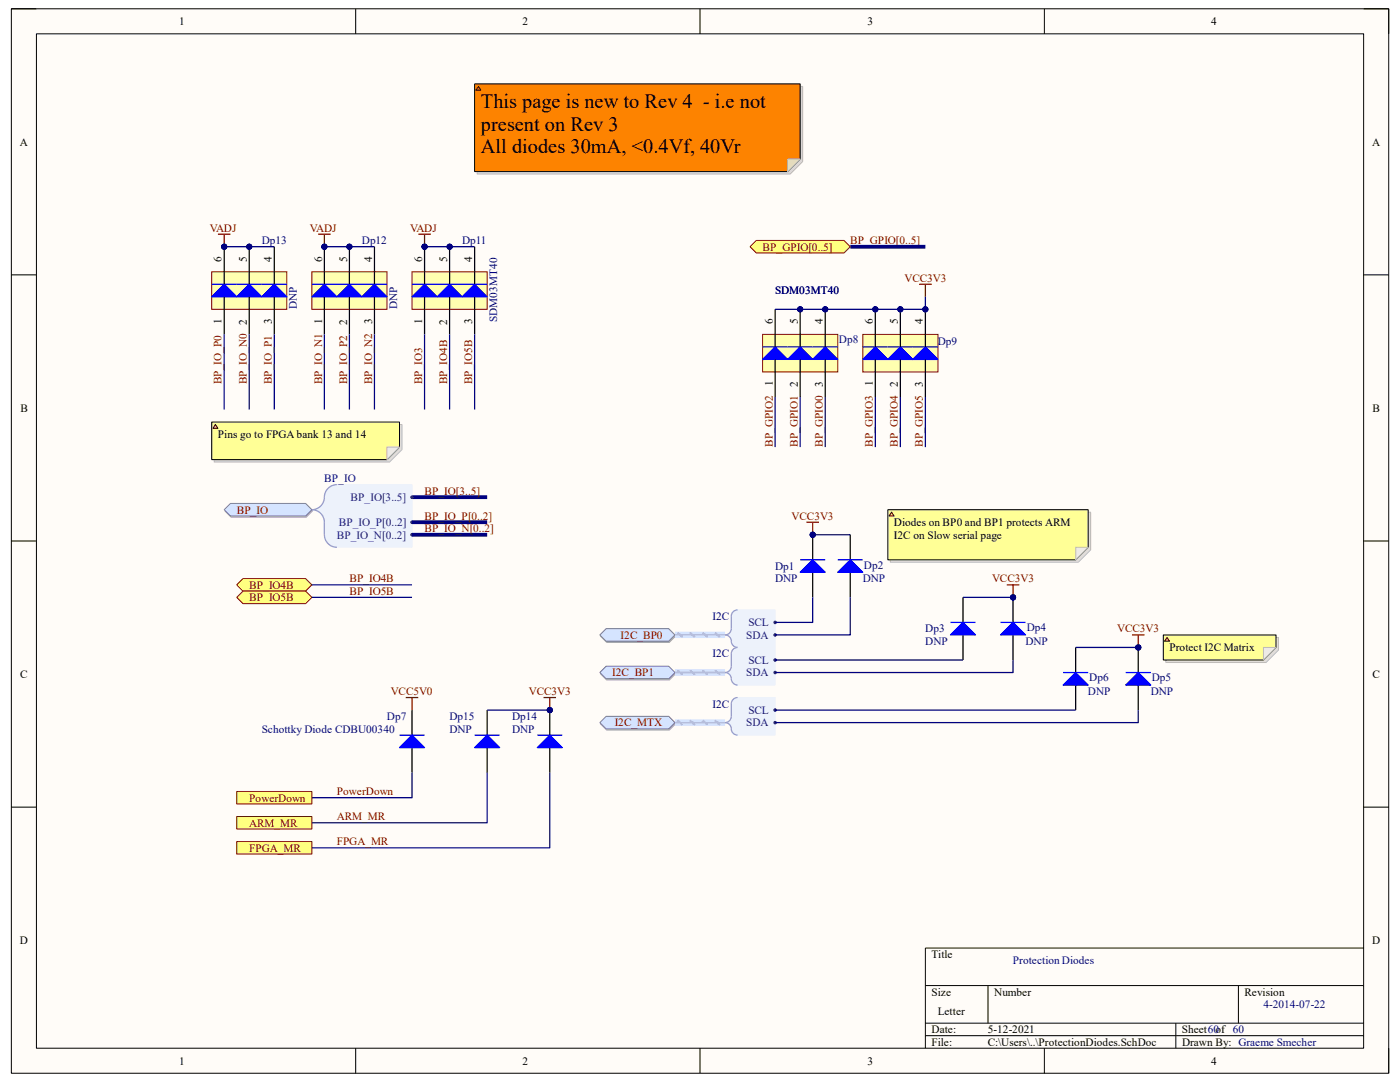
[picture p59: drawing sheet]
<svg xmlns="http://www.w3.org/2000/svg" width="279mm" height="216mm" viewBox="0 0 279 216" stroke-linecap="round" stroke-linejoin="round" font-family="sans-serif">
<defs><g id="words">
<g font-size="4.1">
<text x="96" y="21.6">This page is new to Rev 4 - i.e not</text>
<text x="96" y="26.1">present on Rev 3</text>
<text x="96" y="30.6">All diodes 30mA, &lt;0.4Vf, 40Vr</text>
</g>
<g font-size="2.2">
<text x="35.7" y="5">1</text>
<text x="104.3" y="5">2</text>
<text x="173.1" y="5">3</text>
<text x="241.7" y="5">4</text>
<text x="3.9" y="29.1">A</text>
<text x="273.8" y="29.1">A</text>
<text x="44.2" y="52.2" transform="rotate(-90 44.2 52.2)">6</text>
<text x="49.2" y="52.2" transform="rotate(-90 49.2 52.2)">5</text>
<text x="54.3" y="52.2" transform="rotate(-90 54.3 52.2)">4</text>
<text x="64.3" y="52.2" transform="rotate(-90 64.3 52.2)">6</text>
<text x="69.3" y="52.2" transform="rotate(-90 69.3 52.2)">5</text>
<text x="74.3" y="52.2" transform="rotate(-90 74.3 52.2)">4</text>
<text x="84.2" y="52.2" transform="rotate(-90 84.2 52.2)">6</text>
<text x="89.2" y="52.2" transform="rotate(-90 89.2 52.2)">5</text>
<text x="94.2" y="52.2" transform="rotate(-90 94.2 52.2)">4</text>
<text x="44.2" y="64.6" transform="rotate(-90 44.2 64.6)">1</text>
<text x="49.2" y="64.8" transform="rotate(-90 49.2 64.8)">2</text>
<text x="54.3" y="64.6" transform="rotate(-90 54.3 64.6)">3</text>
<text x="64.3" y="64.6" transform="rotate(-90 64.3 64.6)">1</text>
<text x="69.3" y="64.8" transform="rotate(-90 69.3 64.8)">2</text>
<text x="74.3" y="64.6" transform="rotate(-90 74.3 64.6)">3</text>
<text x="84.2" y="64.6" transform="rotate(-90 84.2 64.6)">1</text>
<text x="89.2" y="64.8" transform="rotate(-90 89.2 64.8)">2</text>
<text x="94.2" y="64.6" transform="rotate(-90 94.2 64.6)">3</text>
<text x="154.2" y="64.7" transform="rotate(-90 154.2 64.7)">6</text>
<text x="159.2" y="64.7" transform="rotate(-90 159.2 64.7)">5</text>
<text x="164.2" y="64.7" transform="rotate(-90 164.2 64.7)">4</text>
<text x="174.2" y="64.7" transform="rotate(-90 174.2 64.7)">6</text>
<text x="179.2" y="64.7" transform="rotate(-90 179.2 64.7)">5</text>
<text x="184.2" y="64.7" transform="rotate(-90 184.2 64.7)">4</text>
<text x="154.2" y="77" transform="rotate(-90 154.2 77)">1</text>
<text x="159.2" y="77.3" transform="rotate(-90 159.2 77.3)">2</text>
<text x="164.2" y="77.2" transform="rotate(-90 164.2 77.2)">3</text>
<text x="174.2" y="77" transform="rotate(-90 174.2 77)">1</text>
<text x="179.2" y="77.3" transform="rotate(-90 179.2 77.3)">2</text>
<text x="184.2" y="77.2" transform="rotate(-90 184.2 77.2)">3</text>
<text x="4.1" y="82.2">B</text>
<text x="273.9" y="82.2">B</text>
<text x="43.5" y="87.5">Pins go to FPGA bank 13 and 14</text>
<text x="178.4" y="105">Diodes on BP0 and BP1 protects ARM</text>
<text x="178.4" y="107.5">I2C on Slow serial page</text>
<text x="233.4" y="130">Protect I2C Matrix</text>
<text x="4" y="135.3">C</text>
<text x="273.9" y="135.3">C</text>
<text x="4" y="188.4">D</text>
<text x="185.9" y="191.2">Title</text>
<text x="273.9" y="188.4">D</text>
<text x="185.9" y="198.7">Size</text>
<text x="187.2" y="202.4">Letter</text>
<text x="198.4" y="198.7">Number</text>
<text x="248.4" y="198.7">Revision</text>
<text x="185.9" y="206.2">Date:</text>
<text x="185.9" y="208.7">File:</text>
<text x="197.1" y="208.7">C:\Users\..\ProtectionDiodes.SchDoc</text>
<text x="197.1" y="206.2">5-12-2021</text>
<text x="235.9" y="206.2">Sheet60of 60</text>
<text x="235.9" y="208.7">Drawn By: Graeme Smecher</text>
<text x="35.7" y="212.4">1</text>
<text x="104.3" y="212.4">2</text>
<text x="173.1" y="212.4">3</text>
<text x="241.7" y="212.4">4</text>
</g>
<g font-size="2.2" fill="#800000">
<text x="41.9" y="46.2">VADJ</text>
<text x="61.8" y="46.2">VADJ</text>
<text x="81.8" y="46.2">VADJ</text>
<text x="152.2" y="50">BP_GPIO[0..5]</text>
<text x="169.7" y="48.7">BP_GPIO[0..5]</text>
<text x="180.5" y="56.2">VCC3V3</text>
<text x="44.2" y="76.7" transform="rotate(-90 44.2 76.7)">BP_IO_P0</text>
<text x="49.2" y="76.7" transform="rotate(-90 49.2 76.7)">BP_IO_N0</text>
<text x="54.3" y="76.7" transform="rotate(-90 54.3 76.7)">BP_IO_P1</text>
<text x="64.3" y="76.7" transform="rotate(-90 64.3 76.7)">BP_IO_N1</text>
<text x="69.3" y="76.7" transform="rotate(-90 69.3 76.7)">BP_IO_P2</text>
<text x="74.3" y="76.7" transform="rotate(-90 74.3 76.7)">BP_IO_N2</text>
<text x="84.2" y="76.7" transform="rotate(-90 84.2 76.7)">BP_IO3</text>
<text x="89.2" y="76.7" transform="rotate(-90 89.2 76.7)">BP_IO4B</text>
<text x="94.2" y="76.7" transform="rotate(-90 94.2 76.7)">BP_IO5B</text>
<text x="154.2" y="89.2" transform="rotate(-90 154.2 89.2)">BP_GPIO2</text>
<text x="159.2" y="89.2" transform="rotate(-90 159.2 89.2)">BP_GPIO1</text>
<text x="164.2" y="89.2" transform="rotate(-90 164.2 89.2)">BP_GPIO0</text>
<text x="174.2" y="89.2" transform="rotate(-90 174.2 89.2)">BP_GPIO3</text>
<text x="179.2" y="89.2" transform="rotate(-90 179.2 89.2)">BP_GPIO4</text>
<text x="184.2" y="89.2" transform="rotate(-90 184.2 89.2)">BP_GPIO5</text>
<text x="84.7" y="98.7">BP_IO[3..5]</text>
<text x="47.2" y="102.5">BP_IO</text>
<text x="84.7" y="103.7">BP_IO_P[0..2]</text>
<text x="84.7" y="106.2">BP_IO_N[0..2]</text>
<text x="158" y="103.7">VCC3V3</text>
<text x="49.7" y="117.5">BP_IO4B</text>
<text x="49.7" y="120">BP_IO5B</text>
<text x="69.7" y="116.2">BP_IO4B</text>
<text x="69.7" y="118.7">BP_IO5B</text>
<text x="198" y="116.2">VCC3V3</text>
<text x="123.9" y="127.5">I2C_BP0</text>
<text x="223" y="126.2">VCC3V3</text>
<text x="122.2" y="135">I2C_BP1</text>
<text x="78" y="138.7">VCC5V0</text>
<text x="105.5" y="138.7">VCC3V3</text>
<text x="122.7" y="144.9">I2C_MTX</text>
<text x="49.7" y="159.9">PowerDown</text>
<text x="67.2" y="158.7">PowerDown</text>
<text x="49.7" y="164.9">ARM_MR</text>
<text x="67.2" y="163.7">ARM_MR</text>
<text x="49.7" y="169.9">FPGA_MR</text>
<text x="67.2" y="168.7">FPGA_MR</text>
</g>
<g font-size="2.2" fill="#000080">
<text x="52.2" y="48.7">Dp13</text>
<text x="72.2" y="48.7">Dp12</text>
<text x="92.2" y="48.7">Dp11</text>
<text x="154.7" y="58.8">SDM03MT40</text>
<text x="59.3" y="61.7" transform="rotate(-90 59.3 61.7)">DNP</text>
<text x="79.2" y="61.7" transform="rotate(-90 79.2 61.7)">DNP</text>
<text x="99.2" y="64.2" transform="rotate(-90 99.2 64.2)">SDM03MT40</text>
<text x="167.4" y="68.5">Dp8</text>
<text x="187.2" y="68.7">Dp9</text>
<text x="64.7" y="96.2">BP_IO</text>
<text x="154.7" y="113.7">Dp1</text>
<text x="172.4" y="113.5">Dp2</text>
<text x="154.7" y="116.2">DNP</text>
<text x="172.2" y="116.2">DNP</text>
<text x="142.2" y="123.7">I2C</text>
<text x="204.9" y="125.9">Dp4</text>
<text x="142.2" y="131.2">I2C</text>
<text x="184.7" y="128.7">DNP</text>
<text x="184.7" y="126.2">Dp3</text>
<text x="204.6" y="128.7">DNP</text>
<text x="217.4" y="135.9">Dp6</text>
<text x="229.9" y="135.9">Dp5</text>
<text x="77.2" y="143.7">Dp7</text>
<text x="89.7" y="143.7">Dp15</text>
<text x="102.2" y="143.7">Dp14</text>
<text x="142.2" y="141.2">I2C</text>
<text x="217.1" y="138.7">DNP</text>
<text x="229.7" y="138.7">DNP</text>
<text x="52.2" y="146.2">Schottky Diode CDBU00340</text>
<text x="89.7" y="146.2">DNP</text>
<text x="102.2" y="146.2">DNP</text>
<text x="202.1" y="192.4">Protection Diodes</text>
<text x="252.1" y="201.2">4-2014-07-22</text>
</g>
<g font-size="2.2" fill="#003a70">
<text x="70" y="99.9">BP_IO[3..5]</text>
<text x="67.2" y="107.5">BP_IO_N[0..2]</text>
<text x="67.6" y="105">BP_IO_P[0..2]</text>
<text x="149.4" y="125">SCL</text>
<text x="148.9" y="127.5">SDA</text>
<text x="148.9" y="135">SDA</text>
<text x="149.4" y="132.5">SCL</text>
<text x="149.4" y="142.5">SCL</text>
<text x="148.9" y="144.9">SDA</text>
</g>
</g></defs>
<path d="M2.3 1.8h274.8v212.4h-274.8z" fill-rule="evenodd" fill="#fffcf8"/>
<path d="M2.3 1.8h274.8v212.4h-274.8z" fill="none" stroke="#000" stroke-width=".2"/>
<path d="M7.3 6.8h264.8v202.4h-264.8z" fill-rule="evenodd" fill="#fffcf8"/>
<g fill="none" stroke="#000" stroke-width=".2">
<path d="M2.3 1.8h5M7.3 6.8h264.8v202.4h-264.8zM71 1.8v4.9M139.7 1.8v4.9M208.4 1.8v5M272.1 1.8h5v5M2.3 54.9h5M272.1 54.9h5M2.3 107.9h5M272.1 107.9h5M2.3 161.1h5M272.1 161.1h5"/>
<path d="M184.7 196.7h87.4M197.2 196.7v7.5M247.2 196.7v7.5M272.1 189.2h-87.4v20M71 209.2v5M139.7 209.2v5M184.7 204.2h87.4M184.7 206.7h87.4M208.4 209.2v5M234.7 204.2v5M277.1 209.2v5"/>
</g>
<circle cx="164.7" cy="61.7" r=".5" fill="#000080"/>
<circle cx="164.7" cy="61.7" r=".5" fill="none" stroke="#000080" stroke-width=".2"/>
<circle cx="159.7" cy="61.7" r=".5" fill="#000080"/>
<circle cx="159.7" cy="61.7" r=".5" fill="none" stroke="#000080" stroke-width=".2"/>
<path d="M152.2 66.7h15v7.5h-15z" fill-rule="evenodd" fill="#ffffb0"/>
<path d="M152.2 66.7h15v7.5h-15z" fill="none" stroke="#800000" stroke-width=".2"/>
<path d="M154.7 74.2v5" fill="none" stroke="#000" stroke-width=".25"/>
<path d="M152.2 71.7l2.5-2.5 2.5 2.5z" fill="#00f"/>
<path d="M152.2 71.7l2.5-2.5 2.5 2.5zM152.2 69.2h5" fill="none" stroke="#00f" stroke-width=".25"/>
<path d="M164.7 74.2v5" fill="none" stroke="#000" stroke-width=".25"/>
<path d="M157.2 71.7l2.5-2.5 2.5 2.5z" fill="#00f"/>
<path d="M157.2 71.7l2.5-2.5 2.5 2.5zM157.2 69.2h5" fill="none" stroke="#00f" stroke-width=".25"/>
<path d="M164.7 61.7v5" fill="none" stroke="#000" stroke-width=".25"/>
<circle cx="164.7" cy="61.7" r=".5" fill="#000080"/>
<circle cx="164.7" cy="61.7" r=".5" fill="none" stroke="#000080" stroke-width=".2"/>
<path d="M162.2 71.7l2.5-2.5 2.5 2.5z" fill="#00f"/>
<path d="M162.2 71.7l2.5-2.5 2.5 2.5zM162.2 69.2h5" fill="none" stroke="#00f" stroke-width=".25"/>
<path d="M154.7 66.7v2.5M154.7 71.7v2.5M159.7 61.7v7.5M159.7 71.7v7.5M164.7 66.7v2.5M164.7 71.7v2.5" fill="none" stroke="#000" stroke-width=".25"/>
<circle cx="159.7" cy="61.7" r=".5" fill="#000080"/>
<circle cx="159.7" cy="61.7" r=".5" fill="none" stroke="#000080" stroke-width=".2"/>
<path d="M154.7 61.7v5" fill="none" stroke="#000" stroke-width=".25"/>
<circle cx="184.7" cy="61.7" r=".5" fill="#000080"/>
<circle cx="184.7" cy="61.7" r=".5" fill="none" stroke="#000080" stroke-width=".2"/>
<circle cx="179.7" cy="61.7" r=".5" fill="#000080"/>
<circle cx="179.7" cy="61.7" r=".5" fill="none" stroke="#000080" stroke-width=".2"/>
<circle cx="174.7" cy="61.7" r=".5" fill="#000080"/>
<circle cx="174.7" cy="61.7" r=".5" fill="none" stroke="#000080" stroke-width=".2"/>
<path d="M172.2 66.7h15v7.5h-15z" fill-rule="evenodd" fill="#ffffb0"/>
<path d="M172.2 66.7h15v7.5h-15z" fill="none" stroke="#800000" stroke-width=".2"/>
<path d="M174.7 74.2v5" fill="none" stroke="#000" stroke-width=".25"/>
<path d="M172.2 71.7l2.5-2.5 2.5 2.5z" fill="#00f"/>
<path d="M172.2 71.7l2.5-2.5 2.5 2.5zM172.2 69.2h5" fill="none" stroke="#00f" stroke-width=".25"/>
<path d="M184.7 74.2v5" fill="none" stroke="#000" stroke-width=".25"/>
<path d="M177.2 71.7l2.5-2.5 2.5 2.5z" fill="#00f"/>
<path d="M177.2 71.7l2.5-2.5 2.5 2.5zM177.2 69.2h5" fill="none" stroke="#00f" stroke-width=".25"/>
<path d="M184.7 61.7v5" fill="none" stroke="#000" stroke-width=".25"/>
<circle cx="184.7" cy="61.7" r=".5" fill="#000080"/>
<circle cx="184.7" cy="61.7" r=".5" fill="none" stroke="#000080" stroke-width=".2"/>
<path d="M182.2 71.7l2.5-2.5 2.5 2.5z" fill="#00f"/>
<path d="M182.2 71.7l2.5-2.5 2.5 2.5zM182.2 69.2h5" fill="none" stroke="#00f" stroke-width=".25"/>
<path d="M174.7 66.7v2.5M174.7 71.7v2.5M179.7 61.7v7.5M179.7 71.7v7.5M184.7 66.7v2.5M184.7 71.7v2.5" fill="none" stroke="#000" stroke-width=".25"/>
<circle cx="179.7" cy="61.7" r=".5" fill="#000080"/>
<circle cx="179.7" cy="61.7" r=".5" fill="none" stroke="#000080" stroke-width=".2"/>
<path d="M174.7 61.7v5" fill="none" stroke="#000" stroke-width=".25"/>
<circle cx="174.7" cy="61.7" r=".5" fill="#000080"/>
<circle cx="174.7" cy="61.7" r=".5" fill="none" stroke="#000080" stroke-width=".2"/>
<path d="M183.4 56.7h2.5M184.7 56.7v2.5" fill="none" stroke="#800000" stroke-width=".25"/>
<path d="M184.7 59.2v2.5h-30" fill="none" stroke="#000080" stroke-width=".25"/>
<circle cx="184.7" cy="61.7" r=".5" fill="#000080"/>
<circle cx="184.7" cy="61.7" r=".5" fill="none" stroke="#000080" stroke-width=".2"/>
<circle cx="179.7" cy="61.7" r=".5" fill="#000080"/>
<circle cx="179.7" cy="61.7" r=".5" fill="none" stroke="#000080" stroke-width=".2"/>
<circle cx="174.7" cy="61.7" r=".5" fill="#000080"/>
<circle cx="174.7" cy="61.7" r=".5" fill="none" stroke="#000080" stroke-width=".2"/>
<circle cx="164.7" cy="61.7" r=".5" fill="#000080"/>
<circle cx="164.7" cy="61.7" r=".5" fill="none" stroke="#000080" stroke-width=".2"/>
<circle cx="159.7" cy="61.7" r=".5" fill="#000080"/>
<circle cx="159.7" cy="61.7" r=".5" fill="none" stroke="#000080" stroke-width=".2"/>
<path d="M154.7 79.2v10M159.7 79.2v10M164.7 79.2v10M174.7 79.2v10M179.7 79.2v10M184.7 79.2v10" fill="none" stroke="#000080" stroke-width=".25"/>
<circle cx="89.7" cy="49.2" r=".5" fill="#000080"/>
<circle cx="89.7" cy="49.2" r=".5" fill="none" stroke="#000080" stroke-width=".2"/>
<circle cx="84.7" cy="49.2" r=".5" fill="#000080"/>
<circle cx="84.7" cy="49.2" r=".5" fill="none" stroke="#000080" stroke-width=".2"/>
<path d="M82.2 54.2h15v7.5h-15z" fill-rule="evenodd" fill="#ffffb0"/>
<path d="M82.2 54.2h15v7.5h-15z" fill="none" stroke="#800000" stroke-width=".2"/>
<path d="M84.7 61.7v5" fill="none" stroke="#000" stroke-width=".25"/>
<path d="M82.2 59.2l2.5-2.5 2.5 2.5z" fill="#00f"/>
<path d="M82.2 59.2l2.5-2.5 2.5 2.5zM82.2 56.7h5" fill="none" stroke="#00f" stroke-width=".25"/>
<path d="M94.7 61.7v5" fill="none" stroke="#000" stroke-width=".25"/>
<path d="M87.2 59.2l2.5-2.5 2.5 2.5z" fill="#00f"/>
<path d="M87.2 59.2l2.5-2.5 2.5 2.5zM87.2 56.7h5" fill="none" stroke="#00f" stroke-width=".25"/>
<path d="M94.7 49.2v5" fill="none" stroke="#000" stroke-width=".25"/>
<path d="M92.2 59.2l2.5-2.5 2.5 2.5z" fill="#00f"/>
<path d="M92.2 59.2l2.5-2.5 2.5 2.5zM92.2 56.7h5" fill="none" stroke="#00f" stroke-width=".25"/>
<path d="M84.7 54.2v2.5M84.7 59.2v2.5M89.7 49.2v7.5M89.7 59.2v7.5M94.7 54.2v2.5M94.7 59.2v2.5" fill="none" stroke="#000" stroke-width=".25"/>
<circle cx="89.7" cy="49.2" r=".5" fill="#000080"/>
<circle cx="89.7" cy="49.2" r=".5" fill="none" stroke="#000080" stroke-width=".2"/>
<path d="M84.7 49.2v5" fill="none" stroke="#000" stroke-width=".25"/>
<circle cx="84.7" cy="49.2" r=".5" fill="#000080"/>
<circle cx="84.7" cy="49.2" r=".5" fill="none" stroke="#000080" stroke-width=".2"/>
<path d="M83.5 46.7h2.5M84.7 46.7v2.5" fill="none" stroke="#800000" stroke-width=".25"/>
<circle cx="84.7" cy="49.2" r=".5" fill="#000080"/>
<circle cx="84.7" cy="49.2" r=".5" fill="none" stroke="#000080" stroke-width=".2"/>
<path d="M84.7 66.7v15M89.7 66.7v15M94.7 66.7v15" fill="none" stroke="#000080" stroke-width=".25"/>
<path d="M169.7 49.2h15" fill="none" stroke="#000080" stroke-width=".75" stroke-linecap="butt"/>
<circle cx="69.7" cy="49.2" r=".5" fill="#000080"/>
<circle cx="69.7" cy="49.2" r=".5" fill="none" stroke="#000080" stroke-width=".2"/>
<circle cx="64.7" cy="49.2" r=".5" fill="#000080"/>
<circle cx="64.7" cy="49.2" r=".5" fill="none" stroke="#000080" stroke-width=".2"/>
<path d="M62.2 54.2h15v7.5h-15z" fill-rule="evenodd" fill="#ffffb0"/>
<path d="M62.2 54.2h15v7.5h-15z" fill="none" stroke="#800000" stroke-width=".2"/>
<path d="M64.7 61.7v5" fill="none" stroke="#000" stroke-width=".25"/>
<path d="M64.7 56.7l2.5 2.5h-5z" fill="#00f"/>
<path d="M62.2 56.7h5M64.7 56.7l2.5 2.5h-5z" fill="none" stroke="#00f" stroke-width=".25"/>
<path d="M74.7 61.7v5" fill="none" stroke="#000" stroke-width=".25"/>
<path d="M69.7 56.7l2.5 2.5h-5z" fill="#00f"/>
<path d="M67.2 56.7h5M69.7 56.7l2.5 2.5h-5z" fill="none" stroke="#00f" stroke-width=".25"/>
<path d="M74.7 49.2v5" fill="none" stroke="#000" stroke-width=".25"/>
<path d="M72.2 59.2l2.5-2.5 2.5 2.5z" fill="#00f"/>
<path d="M72.2 59.2l2.5-2.5 2.5 2.5zM72.2 56.7h5" fill="none" stroke="#00f" stroke-width=".25"/>
<path d="M64.7 54.2v2.5M64.7 59.2v2.5M69.7 49.2v7.5M69.7 59.2v7.5M74.7 54.2v2.5M74.7 59.2v2.5" fill="none" stroke="#000" stroke-width=".25"/>
<circle cx="69.7" cy="49.2" r=".5" fill="#000080"/>
<circle cx="69.7" cy="49.2" r=".5" fill="none" stroke="#000080" stroke-width=".2"/>
<path d="M64.7 49.2v5" fill="none" stroke="#000" stroke-width=".25"/>
<circle cx="64.7" cy="49.2" r=".5" fill="#000080"/>
<circle cx="64.7" cy="49.2" r=".5" fill="none" stroke="#000080" stroke-width=".2"/>
<circle cx="49.7" cy="49.2" r=".5" fill="#000080"/>
<circle cx="49.7" cy="49.2" r=".5" fill="none" stroke="#000080" stroke-width=".2"/>
<circle cx="44.7" cy="49.2" r=".5" fill="#000080"/>
<circle cx="44.7" cy="49.2" r=".5" fill="none" stroke="#000080" stroke-width=".2"/>
<path d="M42.2 54.2h15v7.5h-15z" fill-rule="evenodd" fill="#ffffb0"/>
<path d="M42.2 54.2h15v7.5h-15z" fill="none" stroke="#800000" stroke-width=".2"/>
<path d="M44.7 61.7v5" fill="none" stroke="#000" stroke-width=".25"/>
<path d="M42.2 59.2l2.5-2.5 2.5 2.5z" fill="#00f"/>
<path d="M42.2 59.2l2.5-2.5 2.5 2.5zM42.2 56.7h5" fill="none" stroke="#00f" stroke-width=".25"/>
<path d="M54.7 61.7v5" fill="none" stroke="#000" stroke-width=".25"/>
<path d="M49.7 56.7l2.5 2.5h-5z" fill="#00f"/>
<path d="M47.2 56.7h5M49.7 56.7l2.5 2.5h-5z" fill="none" stroke="#00f" stroke-width=".25"/>
<path d="M54.7 49.2v5" fill="none" stroke="#000" stroke-width=".25"/>
<path d="M54.7 56.7l2.5 2.5h-5z" fill="#00f"/>
<path d="M52.2 56.7h5M54.7 56.7l2.5 2.5h-5z" fill="none" stroke="#00f" stroke-width=".25"/>
<path d="M44.7 54.2v2.5M44.7 59.2v2.5M49.7 49.2v7.5M49.7 59.2v7.5M54.7 54.2v2.5M54.7 59.2v2.5" fill="none" stroke="#000" stroke-width=".25"/>
<circle cx="49.7" cy="49.2" r=".5" fill="#000080"/>
<circle cx="49.7" cy="49.2" r=".5" fill="none" stroke="#000080" stroke-width=".2"/>
<path d="M44.7 49.2v5" fill="none" stroke="#000" stroke-width=".25"/>
<circle cx="44.7" cy="49.2" r=".5" fill="#000080"/>
<circle cx="44.7" cy="49.2" r=".5" fill="none" stroke="#000080" stroke-width=".2"/>
<path d="M63.5 46.7h2.5M64.7 46.7v2.5" fill="none" stroke="#800000" stroke-width=".25"/>
<circle cx="64.7" cy="49.2" r=".5" fill="#000080"/>
<circle cx="64.7" cy="49.2" r=".5" fill="none" stroke="#000080" stroke-width=".2"/>
<path d="M43.5 46.7h2.5M44.7 46.7v2.5" fill="none" stroke="#800000" stroke-width=".25"/>
<circle cx="44.7" cy="49.2" r=".5" fill="#000080"/>
<circle cx="44.7" cy="49.2" r=".5" fill="none" stroke="#000080" stroke-width=".2"/>
<path d="M44.7 49.2h10M44.7 66.7v15M49.7 66.7v15M54.7 66.7v15M64.7 66.7v15M69.7 66.7v15M74.7 66.7v15" fill="none" stroke="#000080" stroke-width=".25"/>
<circle cx="49.7" cy="49.2" r=".5" fill="#000080"/>
<circle cx="49.7" cy="49.2" r=".5" fill="none" stroke="#000080" stroke-width=".2"/>
<circle cx="44.7" cy="49.2" r=".5" fill="#000080"/>
<circle cx="44.7" cy="49.2" r=".5" fill="none" stroke="#000080" stroke-width=".2"/>
<path d="M64.7 49.2h10" fill="none" stroke="#000080" stroke-width=".25"/>
<circle cx="64.7" cy="49.2" r=".5" fill="#000080"/>
<circle cx="64.7" cy="49.2" r=".5" fill="none" stroke="#000080" stroke-width=".2"/>
<circle cx="69.7" cy="49.2" r=".5" fill="#000080"/>
<circle cx="69.7" cy="49.2" r=".5" fill="none" stroke="#000080" stroke-width=".2"/>
<path d="M44.9 102l1.2-1.3h15l1.3 1.3-1.3 1.2h-15z" fill-rule="evenodd" fill="#bac0ca"/>
<path d="M44.9 102l1.2-1.3h15l1.3 1.3-1.3 1.2h-15z" fill="none" stroke="#a6acb6" stroke-width=".2"/>
<path d="M44.7 101.7l1.3-1.2h15l1.2 1.2-1.2 1.3h-15z" fill-rule="evenodd" fill="#d5e4ff"/>
<path d="M44.7 101.7l1.3-1.2h15l1.2 1.2-1.2 1.3h-15z" fill="none" stroke="#71809b" stroke-width=".2"/>
<path d="M82.2 99.2h15" fill="none" stroke="#000080" stroke-width=".75" stroke-linecap="butt"/>
<path d="M65 98l1-1 1.2-.3h15v12.5h-15l-1.2-.3-1-1-.3-1.2v-3.1l-.6-1.1-1.2-.8 1.2-.8 .6-1.1v-.6z" fill-rule="evenodd" fill="#edf2fb"/>
<path d="M65 98l1-1 1.2-.3h15v12.5h-15l-1.2-.3-1-1-.3-1.2v-3.1l-.6-1.1-1.2-.8 1.2-.8 .6-1.1v-.6z" fill="none" stroke="#edf2fb" stroke-width=".2"/>
<path d="M67.2 96.7a2.68 2.68 0 0 0-2.5 3.1 2.5 2.5 0 0 1-2.5 1.9 2.5 2.5 0 0 1 2.5 2.5v2.5a2.5 2.5 0 0 0 2.5 2.5" fill="none" stroke="#8f9ec9" stroke-width=".25"/>
<circle cx="82.2" cy="99.2" r=".25" fill="#003a70"/>
<circle cx="82.2" cy="99.2" r=".25" fill="none" stroke="#003a70" stroke-width=".2"/>
<circle cx="82.2" cy="104.2" r=".25" fill="#003a70"/>
<circle cx="82.2" cy="104.2" r=".25" fill="none" stroke="#003a70" stroke-width=".2"/>
<circle cx="82.2" cy="106.7" r=".25" fill="#003a70"/>
<circle cx="82.2" cy="106.7" r=".25" fill="none" stroke="#003a70" stroke-width=".2"/>
<path d="M82.2 104.2h15M82.2 106.7h15" fill="none" stroke="#000080" stroke-width=".75" stroke-linecap="butt"/>
<path d="M150.9 48h17.5l1.3 1.2-1.3 1.3h-17.5l-1.2-1.3z" fill-rule="evenodd" fill="#ffff80"/>
<path d="M150.9 48h17.5l1.3 1.2-1.3 1.3h-17.5l-1.2-1.3z" fill="none" stroke="#800000" stroke-width=".2"/>
<path d="M47.2 116.7l1.3-1.3h12.5l1.2 1.3-1.2 1.2h-12.5z" fill-rule="evenodd" fill="#ffff80"/>
<path d="M47.2 116.7l1.3-1.3h12.5l1.2 1.3-1.2 1.2h-12.5z" fill="none" stroke="#800000" stroke-width=".2"/>
<path d="M47.2 119.2l1.3-1.3h12.5l1.2 1.3-1.2 1.2h-12.5z" fill-rule="evenodd" fill="#ffff80"/>
<path d="M47.2 119.2l1.3-1.3h12.5l1.2 1.3-1.2 1.2h-12.5z" fill="none" stroke="#800000" stroke-width=".2"/>
<path d="M84.7 49.2h10M62.2 116.7h20M62.2 119.2h20" fill="none" stroke="#000080" stroke-width=".25"/>
<circle cx="89.7" cy="49.2" r=".5" fill="#000080"/>
<circle cx="89.7" cy="49.2" r=".5" fill="none" stroke="#000080" stroke-width=".2"/>
<circle cx="84.7" cy="49.2" r=".5" fill="#000080"/>
<circle cx="84.7" cy="49.2" r=".5" fill="none" stroke="#000080" stroke-width=".2"/>
<path d="M146.6 121.9l.6-.2h7.5v7.5h-7.5a1.29 1.29 0 0 1-1.3-1.6l-.3-.5-.6-.4 .6-.4 .3-.5v-2.9l.2-.6z" fill-rule="evenodd" fill="#edf2fb"/>
<path d="M146.6 121.9l.6-.2h7.5v7.5h-7.5a1.29 1.29 0 0 1-1.3-1.6l-.3-.5-.6-.4 .6-.4 .3-.5v-2.9l.2-.6z" fill="none" stroke="#edf2fb" stroke-width=".2"/>
<path d="M147.2 121.7a1.25 1.25 0 0 0-1.3 1.2v2.5a1.25 1.25 0 0 1-1.2 1.3 1.42 1.42 0 0 1 1.3 1.6 1.25 1.25 0 0 0 1.2 .9" fill="none" stroke="#8f9ec9" stroke-width=".25"/>
<circle cx="154.7" cy="126.7" r=".25" fill="#003a70"/>
<circle cx="154.7" cy="126.7" r=".25" fill="none" stroke="#003a70" stroke-width=".2"/>
<circle cx="154.7" cy="124.2" r=".25" fill="#003a70"/>
<circle cx="154.7" cy="124.2" r=".25" fill="none" stroke="#003a70" stroke-width=".2"/>
<path d="M146.6 129.3l.6-.1h7.5v7.5h-7.5a1.29 1.29 0 0 1-1.3-1.6l-.3-.5-.6-.4 .6-.4 .3-.6v-2.8l.2-.6z" fill-rule="evenodd" fill="#edf2fb"/>
<path d="M146.6 129.3l.6-.1h7.5v7.5h-7.5a1.29 1.29 0 0 1-1.3-1.6l-.3-.5-.6-.4 .6-.4 .3-.6v-2.8l.2-.6z" fill="none" stroke="#edf2fb" stroke-width=".2"/>
<path d="M147.2 129.2a1.25 1.25 0 0 0-1.3 1.2v2.5a1.25 1.25 0 0 1-1.2 1.3 1.42 1.42 0 0 1 1.3 1.6 1.25 1.25 0 0 0 1.2 .9" fill="none" stroke="#8f9ec9" stroke-width=".25"/>
<circle cx="154.7" cy="134.2" r=".25" fill="#003a70"/>
<circle cx="154.7" cy="134.2" r=".25" fill="none" stroke="#003a70" stroke-width=".2"/>
<circle cx="154.7" cy="131.7" r=".25" fill="#003a70"/>
<circle cx="154.7" cy="131.7" r=".25" fill="none" stroke="#003a70" stroke-width=".2"/>
<circle cx="162.2" cy="106.7" r=".5" fill="#000080"/>
<circle cx="162.2" cy="106.7" r=".5" fill="none" stroke="#000080" stroke-width=".2"/>
<path d="M162.2 106.7v5M162.2 114.2v5" fill="none" stroke="#000" stroke-width=".25"/>
<circle cx="162.2" cy="106.7" r=".5" fill="#000080"/>
<circle cx="162.2" cy="106.7" r=".5" fill="none" stroke="#000080" stroke-width=".2"/>
<path d="M159.7 114.2l2.5-2.5 2.5 2.5z" fill="#00f"/>
<path d="M159.7 114.2l2.5-2.5 2.5 2.5zM159.7 111.7h5" fill="none" stroke="#00f" stroke-width=".25"/>
<path d="M169.7 106.7v5M169.7 114.2v5" fill="none" stroke="#000" stroke-width=".25"/>
<path d="M167.2 114.2l2.5-2.5 2.5 2.5z" fill="#00f"/>
<path d="M167.2 114.2l2.5-2.5 2.5 2.5zM167.2 111.7h5" fill="none" stroke="#00f" stroke-width=".25"/>
<path d="M160.9 104.2h2.5M162.2 104.2v2.5" fill="none" stroke="#800000" stroke-width=".25"/>
<circle cx="162.2" cy="106.7" r=".5" fill="#000080"/>
<circle cx="162.2" cy="106.7" r=".5" fill="none" stroke="#000080" stroke-width=".2"/>
<path d="M192.2 119.2v5M192.2 126.7v5" fill="none" stroke="#000" stroke-width=".25"/>
<path d="M189.7 126.7l2.5-2.5 2.5 2.5z" fill="#00f"/>
<path d="M189.7 126.7l2.5-2.5 2.5 2.5zM189.7 124.2h5" fill="none" stroke="#00f" stroke-width=".25"/>
<circle cx="202.2" cy="119.2" r=".5" fill="#000080"/>
<circle cx="202.2" cy="119.2" r=".5" fill="none" stroke="#000080" stroke-width=".2"/>
<path d="M202.2 119.2v5M202.2 126.7v5" fill="none" stroke="#000" stroke-width=".25"/>
<circle cx="202.2" cy="119.2" r=".5" fill="#000080"/>
<circle cx="202.2" cy="119.2" r=".5" fill="none" stroke="#000080" stroke-width=".2"/>
<path d="M199.7 126.7l2.5-2.5 2.5 2.5z" fill="#00f"/>
<path d="M199.7 126.7l2.5-2.5 2.5 2.5zM199.7 124.2h5" fill="none" stroke="#00f" stroke-width=".25"/>
<path d="M202.2 131.7v2.5h-47.5" fill="none" stroke="#000080" stroke-width=".25"/>
<path d="M119.8 126.9l1.3-1.2h12.5l1.2 1.2-1.2 1.3h-12.5z" fill-rule="evenodd" fill="#bac0ca"/>
<path d="M119.8 126.9l1.3-1.2h12.5l1.2 1.2-1.2 1.3h-12.5z" fill="none" stroke="#a6acb6" stroke-width=".2"/>
<path d="M119.7 126.7l1.3-1.3h12.5l1.2 1.3-1.2 1.2h-12.5z" fill-rule="evenodd" fill="#d5e4ff"/>
<path d="M119.7 126.7l1.3-1.3h12.5l1.2 1.3-1.2 1.2h-12.5z" fill="none" stroke="#71809b" stroke-width=".2"/>
<path d="M119.8 134.4l1.3-1.2h12.5l1.2 1.2-1.2 1.3h-12.5z" fill-rule="evenodd" fill="#bac0ca"/>
<path d="M119.8 134.4l1.3-1.2h12.5l1.2 1.2-1.2 1.3h-12.5z" fill="none" stroke="#a6acb6" stroke-width=".2"/>
<path d="M119.7 134.2l1.3-1.3h12.5l1.2 1.3-1.2 1.2h-12.5z" fill-rule="evenodd" fill="#d5e4ff"/>
<path d="M119.7 134.2l1.3-1.3h12.5l1.2 1.3-1.2 1.2h-12.5z" fill="none" stroke="#71809b" stroke-width=".2"/>
<path d="M134.7 126.7h10M134.7 134.2h10" fill="none" stroke="#cbdaff" stroke-width="1.2" stroke-linecap="butt"/>
<path d="M135.2 126.3l1 .8M135.2 133.8l1 .8M137.7 126.3l1 .8M137.7 133.8l1 .8M140.2 126.3l1 .8M140.2 133.8l1 .8M142.7 126.3l1 .8M142.7 133.8l1 .8" fill="none" stroke="#adbce7" stroke-width=".38"/>
<path d="M134.7 126.7h10M134.7 134.2h10" fill="none" stroke="#adbce7" stroke-width=".25"/>
<path d="M214.7 129.2v5M214.7 136.7v5" fill="none" stroke="#000" stroke-width=".25"/>
<path d="M212.2 136.7l2.5-2.5 2.5 2.5z" fill="#00f"/>
<path d="M212.2 136.7l2.5-2.5 2.5 2.5zM212.2 134.2h5" fill="none" stroke="#00f" stroke-width=".25"/>
<circle cx="227.2" cy="129.2" r=".5" fill="#000080"/>
<circle cx="227.2" cy="129.2" r=".5" fill="none" stroke="#000080" stroke-width=".2"/>
<path d="M227.2 129.2v5M227.2 136.7v5" fill="none" stroke="#000" stroke-width=".25"/>
<circle cx="227.2" cy="129.2" r=".5" fill="#000080"/>
<circle cx="227.2" cy="129.2" r=".5" fill="none" stroke="#000080" stroke-width=".2"/>
<path d="M224.7 136.7l2.5-2.5 2.5 2.5z" fill="#00f"/>
<path d="M224.7 136.7l2.5-2.5 2.5 2.5zM224.7 134.2h5" fill="none" stroke="#00f" stroke-width=".25"/>
<path d="M121.1 143.2h12.5l1.2 1.2-1.2 1.3h-12.5l-1.3-1.3z" fill-rule="evenodd" fill="#bac0ca"/>
<path d="M121.1 143.2h12.5l1.2 1.2-1.2 1.3h-12.5l-1.3-1.3z" fill="none" stroke="#a6acb6" stroke-width=".2"/>
<path d="M121 142.9h12.5l1.2 1.3-1.2 1.2h-12.5l-1.3-1.2z" fill-rule="evenodd" fill="#d5e4ff"/>
<path d="M121 142.9h12.5l1.2 1.3-1.2 1.2h-12.5l-1.3-1.2z" fill="none" stroke="#71809b" stroke-width=".2"/>
<path d="M146.6 139.3l.6-.1h7.5v7.5h-7.5a1.29 1.29 0 0 1-1.3-1.6l-.3-.5-.6-.4 .6-.4 .3-.6v-2.8l.2-.6z" fill-rule="evenodd" fill="#edf2fb"/>
<path d="M146.6 139.3l.6-.1h7.5v7.5h-7.5a1.29 1.29 0 0 1-1.3-1.6l-.3-.5-.6-.4 .6-.4 .3-.6v-2.8l.2-.6z" fill="none" stroke="#edf2fb" stroke-width=".2"/>
<path d="M147.2 139.2a1.25 1.25 0 0 0-1.3 1.2v2.5a1.25 1.25 0 0 1-1.2 1.3 1.41 1.41 0 0 1 1.3 1.6 1.25 1.25 0 0 0 1.2 .9" fill="none" stroke="#8f9ec9" stroke-width=".25"/>
<circle cx="154.7" cy="144.2" r=".25" fill="#003a70"/>
<circle cx="154.7" cy="144.2" r=".25" fill="none" stroke="#003a70" stroke-width=".2"/>
<circle cx="154.7" cy="141.7" r=".25" fill="#003a70"/>
<circle cx="154.7" cy="141.7" r=".25" fill="none" stroke="#003a70" stroke-width=".2"/>
<path d="M134.7 144.2h10" fill="none" stroke="#cbdaff" stroke-width="1.2" stroke-linecap="butt"/>
<path d="M135.2 143.7l1 .9M137.7 143.7l1 .9M140.2 143.7l1 .9M142.7 143.7l1 .9" fill="none" stroke="#adbce7" stroke-width=".38"/>
<path d="M134.7 144.2h10" fill="none" stroke="#adbce7" stroke-width=".25"/>
<path d="M162.2 119.2v5h-7.5M162.2 106.7h7.5M169.7 119.2v7.5h-15M154.7 131.7h37.5" fill="none" stroke="#000080" stroke-width=".25"/>
<circle cx="162.2" cy="106.7" r=".5" fill="#000080"/>
<circle cx="162.2" cy="106.7" r=".5" fill="none" stroke="#000080" stroke-width=".2"/>
<path d="M192.2 119.2h10" fill="none" stroke="#000080" stroke-width=".25"/>
<circle cx="202.2" cy="119.2" r=".5" fill="#000080"/>
<circle cx="202.2" cy="119.2" r=".5" fill="none" stroke="#000080" stroke-width=".2"/>
<path d="M200.9 116.7h2.5M202.2 116.7v2.5" fill="none" stroke="#800000" stroke-width=".25"/>
<circle cx="202.2" cy="119.2" r=".5" fill="#000080"/>
<circle cx="202.2" cy="119.2" r=".5" fill="none" stroke="#000080" stroke-width=".2"/>
<path d="M214.7 129.2h12.5M227.2 141.7v2.5h-72.5" fill="none" stroke="#000080" stroke-width=".25"/>
<circle cx="227.2" cy="129.2" r=".5" fill="#000080"/>
<circle cx="227.2" cy="129.2" r=".5" fill="none" stroke="#000080" stroke-width=".2"/>
<path d="M225.9 126.7h2.5M227.2 126.7v2.5" fill="none" stroke="#800000" stroke-width=".25"/>
<circle cx="227.2" cy="129.2" r=".5" fill="#000080"/>
<circle cx="227.2" cy="129.2" r=".5" fill="none" stroke="#000080" stroke-width=".2"/>
<path d="M82.2 141.7v5M82.2 149.2v5" fill="none" stroke="#000" stroke-width=".25"/>
<path d="M79.7 149.2l2.5-2.5 2.5 2.5z" fill="#00f"/>
<path d="M79.7 149.2l2.5-2.5 2.5 2.5zM79.7 146.7h5" fill="none" stroke="#00f" stroke-width=".25"/>
<path d="M108.5 139.2h2.5M109.7 139.2v2.5" fill="none" stroke="#800000" stroke-width=".25"/>
<circle cx="109.7" cy="141.7" r=".5" fill="#000080"/>
<circle cx="109.7" cy="141.7" r=".5" fill="none" stroke="#000080" stroke-width=".2"/>
<path d="M82.2 154.2v5h-20" fill="none" stroke="#000080" stroke-width=".25"/>
<path d="M97.2 141.7v5M97.2 149.2v5" fill="none" stroke="#000" stroke-width=".25"/>
<path d="M94.7 149.2l2.5-2.5 2.5 2.5z" fill="#00f"/>
<path d="M94.7 149.2l2.5-2.5 2.5 2.5zM94.7 146.7h5" fill="none" stroke="#00f" stroke-width=".25"/>
<path d="M97.2 154.2v10h-35" fill="none" stroke="#000080" stroke-width=".25"/>
<circle cx="109.7" cy="141.7" r=".5" fill="#000080"/>
<circle cx="109.7" cy="141.7" r=".5" fill="none" stroke="#000080" stroke-width=".2"/>
<path d="M109.7 141.7v5M109.7 149.2v5" fill="none" stroke="#000" stroke-width=".25"/>
<circle cx="109.7" cy="141.7" r=".5" fill="#000080"/>
<circle cx="109.7" cy="141.7" r=".5" fill="none" stroke="#000080" stroke-width=".2"/>
<path d="M107.2 149.2l2.5-2.5 2.5 2.5z" fill="#00f"/>
<path d="M107.2 149.2l2.5-2.5 2.5 2.5zM107.2 146.7h5" fill="none" stroke="#00f" stroke-width=".25"/>
<path d="M109.7 154.2v15h-47.5" fill="none" stroke="#000080" stroke-width=".25"/>
<path d="M47.2 157.9h15v2.5h-15z" fill-rule="evenodd" fill="#ffff80"/>
<path d="M47.2 157.9h15v2.5h-15z" fill="none" stroke="#800000" stroke-width=".2"/>
<path d="M47.2 162.9h15v2.5h-15z" fill-rule="evenodd" fill="#ffff80"/>
<path d="M47.2 162.9h15v2.5h-15z" fill="none" stroke="#800000" stroke-width=".2"/>
<path d="M47.2 167.9h15v2.5h-15z" fill-rule="evenodd" fill="#ffff80"/>
<path d="M47.2 167.9h15v2.5h-15z" fill="none" stroke="#800000" stroke-width=".2"/>
<path d="M97.2 141.7h12.5" fill="none" stroke="#000080" stroke-width=".25"/>
<circle cx="109.7" cy="141.7" r=".5" fill="#000080"/>
<circle cx="109.7" cy="141.7" r=".5" fill="none" stroke="#000080" stroke-width=".2"/>
<path d="M81 139.2h2.5M82.2 139.2v2.5" fill="none" stroke="#800000" stroke-width=".25"/>
<path d="M154.7 141.7h60" fill="none" stroke="#000080" stroke-width=".25"/>
<path d="M42.7 84.7h37.5v5l-2.5 2.5h-35z" fill-rule="evenodd" fill="#e0ddd7"/>
<path d="M42.7 84.7h37.5v5l-2.5 2.5h-35z" fill="none" stroke="#bfbdba" stroke-width=".2"/>
<path d="M42.2 84.2h37.5v5l-2.5 2.5h-35z" fill-rule="evenodd" fill="#ffff96"/>
<path d="M42.2 84.2h37.5v5l-2.5 2.5h-35z" fill="none" stroke="#000" stroke-width=".2"/>
<path d="M77.2 89.2h2.5l-2.5 2.5z" fill="#f2f0d8"/>
<path d="M77.2 89.2h2.5l-2.5 2.5z" fill="none" stroke="#bfbdba" stroke-width=".2"/>
<path d="M43 84.7l.5 .8h-1z" fill="#ffcc78"/>
<path d="M43 84.7l.5 .8h-1z" fill="none" stroke="#300" stroke-width=".2"/>
<path d="M177.7 102.2h40v7.5l-2.5 2.5h-37.5z" fill-rule="evenodd" fill="#e0ddd7"/>
<path d="M177.7 102.2h40v7.5l-2.5 2.5h-37.5z" fill="none" stroke="#bfbdba" stroke-width=".2"/>
<path d="M177.2 101.7h40v7.5l-2.5 2.5h-37.5z" fill-rule="evenodd" fill="#ffff96"/>
<path d="M177.2 101.7h40v7.5l-2.5 2.5h-37.5z" fill="none" stroke="#000" stroke-width=".2"/>
<path d="M214.7 109.2h2.5l-2.5 2.5z" fill="#f2f0d8"/>
<path d="M214.7 109.2h2.5l-2.5 2.5z" fill="none" stroke="#bfbdba" stroke-width=".2"/>
<path d="M177.9 102.2l.5 .8h-1z" fill="#ffcc78"/>
<path d="M177.9 102.2l.5 .8h-1z" fill="none" stroke="#300" stroke-width=".2"/>
<path d="M232.7 127.2h22.5v2.5l-2.5 2.5h-20z" fill-rule="evenodd" fill="#e0ddd7"/>
<path d="M232.7 127.2h22.5v2.5l-2.5 2.5h-20z" fill="none" stroke="#bfbdba" stroke-width=".2"/>
<path d="M232.2 126.7h22.5v2.5l-2.6 2.5h-19.9z" fill-rule="evenodd" fill="#ffff96"/>
<path d="M232.2 126.7h22.5v2.5l-2.6 2.5h-19.9z" fill="none" stroke="#000" stroke-width=".2"/>
<path d="M252.1 129.2h2.6l-2.6 2.5z" fill="#f2f0d8"/>
<path d="M252.1 129.2h2.6l-2.6 2.5z" fill="none" stroke="#bfbdba" stroke-width=".2"/>
<path d="M232.9 127.2l.5 .7h-1z" fill="#ffcc78"/>
<path d="M232.9 127.2l.5 .7h-1z" fill="none" stroke="#300" stroke-width=".2"/>
<path d="M95.2 17.2h65v15l-2.5 2.5h-62.5z" fill-rule="evenodd" fill="#e0dad2"/>
<path d="M95.2 17.2h65v15l-2.5 2.5h-62.5z" fill="none" stroke="#bfbdba" stroke-width=".2"/>
<path d="M94.7 16.7h65v15l-2.5 2.5h-62.5z" fill-rule="evenodd" fill="#fd8300"/>
<path d="M94.7 16.7h65v15l-2.5 2.5h-62.5z" fill="none" stroke="#000" stroke-width=".2"/>
<path d="M157.2 31.7h2.5l-2.5 2.5z" fill="#f1d7ba"/>
<path d="M157.2 31.7h2.5l-2.5 2.5z" fill="none" stroke="#bfbdba" stroke-width=".2"/>
<path d="M95.5 17.2l.5 .8h-1z" fill="#ff6900"/>
<path d="M95.5 17.2l.5 .8h-1z" fill="none" stroke="#300" stroke-width=".2"/>
<use href="#words"/>
</svg>
